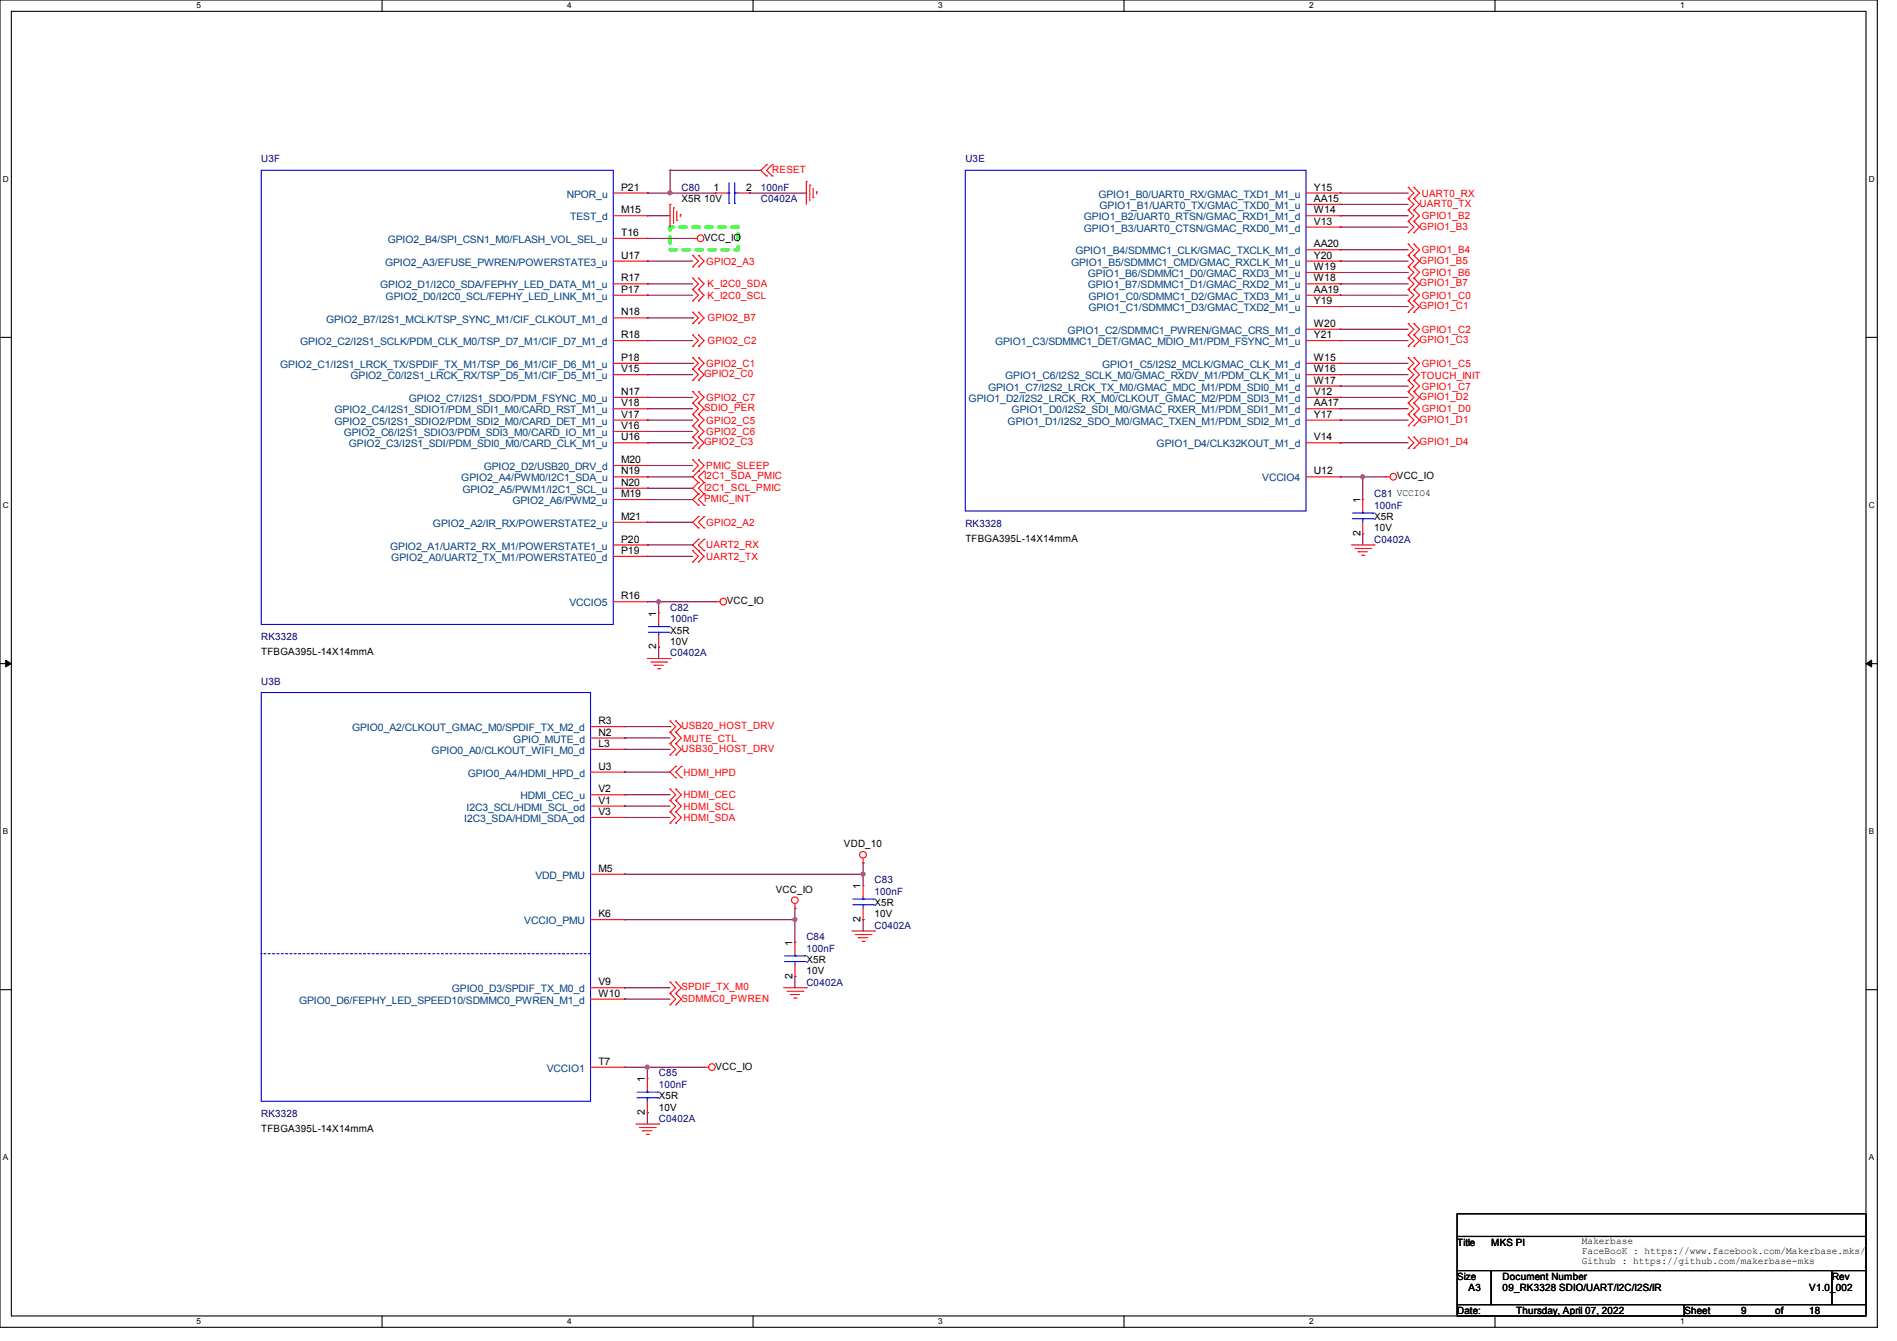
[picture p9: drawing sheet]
<svg xmlns="http://www.w3.org/2000/svg" width="297mm" height="210mm" viewBox="0 0 297 210" stroke-linecap="round" stroke-linejoin="round" font-family="sans-serif">
<defs><g id="words">
<g font-size="1.6" fill="#000080">
<text x="40.9" y="25.4">U3F</text>
<text x="106.7" y="29.9">C80</text>
<text x="119.1" y="29.9">100nF</text>
<text x="151.1" y="25.4">U3E</text>
<text x="119.1" y="31.7">C0402A</text>
<text x="215.2" y="77.9">C81 VCCIO4</text>
<text x="151.1" y="82.5">RK3328</text>
<text x="215.2" y="79.7">100nF</text>
<text x="215.2" y="85">C0402A</text>
<text x="104.9" y="95.7">C82</text>
<text x="40.9" y="100.3">RK3328</text>
<text x="104.9" y="97.5">100nF</text>
<text x="40.9" y="107.2">U3B</text>
<text x="104.9" y="102.8">C0402A</text>
<text x="136.9" y="138.3">C83</text>
<text x="136.9" y="140.1">100nF</text>
<text x="126.2" y="147.2">C84</text>
<text x="126.2" y="149">100nF</text>
<text x="136.9" y="145.5">C0402A</text>
<text x="126.2" y="154.3">C0402A</text>
<text x="103.1" y="168.6">C85</text>
<text x="103.1" y="170.3">100nF</text>
<text x="40.9" y="175">RK3328</text>
<text x="103.1" y="175.7">C0402A</text>
</g>
<g font-size="1.6">
<text x="97.2" y="29.8">P21</text>
<text x="111.7" y="29.8">1</text>
<text x="116.8" y="29.8">2</text>
<text x="205.7" y="29.8">Y15</text>
<text x="97.2" y="33.4">M15</text>
<text x="106.7" y="31.7">X5R 10V</text>
<text x="205.7" y="31.6">AA15</text>
<text x="205.7" y="33.4">W14</text>
<text x="205.7" y="35.2">V13</text>
<text x="97.2" y="40.5">U17</text>
<text x="97.2" y="37">T16</text>
<text x="110.2" y="37.7">VCC_IO</text>
<text x="205.7" y="38.7">AA20</text>
<text x="205.7" y="40.5">Y20</text>
<text x="97.2" y="44.1">R17</text>
<text x="97.2" y="45.8">P17</text>
<text x="205.7" y="42.3">W19</text>
<text x="205.7" y="44.1">W18</text>
<text x="205.7" y="45.8">AA19</text>
<text x="205.7" y="47.6">Y19</text>
<text x="97.2" y="53">R18</text>
<text x="97.2" y="49.4">N18</text>
<text x="205.7" y="51.2">W20</text>
<text x="205.7" y="53">Y21</text>
<text x="97.2" y="58.3">V15</text>
<text x="97.2" y="56.5">P18</text>
<text x="205.7" y="56.5">W15</text>
<text x="205.7" y="58.3">W16</text>
<text x="97.2" y="65.4">V17</text>
<text x="97.2" y="63.6">V18</text>
<text x="97.2" y="61.8">N17</text>
<text x="205.7" y="60.1">W17</text>
<text x="205.7" y="61.8">V12</text>
<text x="205.7" y="63.6">AA17</text>
<text x="205.7" y="65.4">Y17</text>
<text x="97.2" y="69">U16</text>
<text x="97.2" y="67.2">V16</text>
<text x="205.7" y="69">V14</text>
<text x="97.2" y="72.5">M20</text>
<text x="97.2" y="77.9">M19</text>
<text x="97.2" y="76.1">N20</text>
<text x="97.2" y="74.3">N19</text>
<text x="205.7" y="74.3">U12</text>
<text x="218.7" y="75.1">VCC_IO</text>
<text x="97.2" y="81.4">M21</text>
<text x="213" y="83.9" transform="rotate(-90 213 83.9)">2</text>
<text x="213" y="78.8" transform="rotate(-90 213 78.8)">1</text>
<text x="215.2" y="81.4">X5R</text>
<text x="215.2" y="83.2">10V</text>
<text x="97.2" y="85">P20</text>
<text x="97.2" y="86.7">P19</text>
<text x="151.1" y="84.8">TFBGA395L-14X14mmA</text>
<text x="97.2" y="93.9">R16</text>
<text x="113.8" y="94.6">VCC_IO</text>
<text x="102.7" y="101.7" transform="rotate(-90 102.7 101.7)">2</text>
<text x="102.7" y="96.6" transform="rotate(-90 102.7 96.6)">1</text>
<text x="104.9" y="99.2">X5R</text>
<text x="104.9" y="101">10V</text>
<text x="40.9" y="102.6">TFBGA395L-14X14mmA</text>
<text x="93.7" y="113.4">R3</text>
<text x="93.7" y="115.2">N2</text>
<text x="93.7" y="117">L3</text>
<text x="93.7" y="120.5">U3</text>
<text x="93.7" y="124.1">V2</text>
<text x="93.7" y="125.9">V1</text>
<text x="93.7" y="127.6">V3</text>
<text x="93.7" y="136.5">M5</text>
<text x="132.1" y="132.7">VDD_10</text>
<text x="93.7" y="143.6">K6</text>
<text x="121.5" y="139.8">VCC_IO</text>
<text x="134.7" y="139.2" transform="rotate(-90 134.7 139.2)">1</text>
<text x="136.9" y="141.9">X5R</text>
<text x="136.9" y="143.7">10V</text>
<text x="124.1" y="148.1" transform="rotate(-90 124.1 148.1)">1</text>
<text x="134.7" y="144.4" transform="rotate(-90 134.7 144.4)">2</text>
<text x="93.7" y="154.3">V9</text>
<text x="124.1" y="153.2" transform="rotate(-90 124.1 153.2)">2</text>
<text x="126.2" y="150.8">X5R</text>
<text x="126.2" y="152.6">10V</text>
<text x="93.7" y="156.1">W10</text>
<text x="93.7" y="166.8">T7</text>
<text x="112" y="167.5">VCC_IO</text>
<text x="101" y="169.5" transform="rotate(-90 101 169.5)">1</text>
<text x="103.1" y="172.1">X5R</text>
<text x="103.1" y="173.9">10V</text>
<text x="40.9" y="177.3">TFBGA395L-14X14mmA</text>
<text x="101" y="174.6" transform="rotate(-90 101 174.6)">2</text>
<text x="228.1" y="195.1">Title</text>
<text x="233.5" y="195.1">MKS PI</text>
<text x="247.7" y="194.9">Makerbase</text>
<text x="247.7" y="196.4">FaceBooK : https://www.facebook.com/Makerbase.mks/</text>
<text x="247.7" y="198">Github : https://github.com/makerbase-mks</text>
<text x="228.1" y="200.4">Size</text>
<text x="229.9" y="202.2">A3</text>
<text x="235.3" y="200.4">Document Number</text>
<text x="235.3" y="202.2">09_RK3328 SDIO/UART/I2C/I2S/IR</text>
<text x="283.3" y="202.2">V1.0_002</text>
<text x="286.8" y="200.4">Rev</text>
<text x="228.1" y="205.7">Date:</text>
<text x="237.4" y="205.7">Thursday, April 07, 2022</text>
<text x="263.7" y="205.7">Sheet</text>
<text x="272.6" y="205.7">9</text>
<text x="277.9" y="205.7">of</text>
<text x="283.3" y="205.7">18</text>
</g>
<g font-size="1.6" fill="#f00">
<text x="120.9" y="27.1">RESET</text>
<text x="222.3" y="32.4">UART0_TX</text>
<text x="222.3" y="35.9">GPIO1_B3</text>
<text x="222.6" y="30.8">UART0_RX</text>
<text x="222.6" y="34.3">GPIO1_B2</text>
<text x="110.6" y="41.4">GPIO2_A3</text>
<text x="222.3" y="41.3">GPIO1_B5</text>
<text x="222.6" y="39.7">GPIO1_B4</text>
<text x="110.8" y="45">K_I2C0_SDA</text>
<text x="110.8" y="46.8">K_I2C0_SCL</text>
<text x="222.3" y="44.8">GPIO1_B7</text>
<text x="222.6" y="43.2">GPIO1_B6</text>
<text x="222.6" y="46.8">GPIO1_C0</text>
<text x="110.8" y="53.9">GPIO2_C2</text>
<text x="110.8" y="50.3">GPIO2_B7</text>
<text x="222.3" y="48.4">GPIO1_C1</text>
<text x="222.3" y="53.7">GPIO1_C3</text>
<text x="222.6" y="52.1">GPIO1_C2</text>
<text x="110.2" y="59.1">GPIO2_C0</text>
<text x="110.6" y="57.4">GPIO2_C1</text>
<text x="222.4" y="59.4">TOUCH_INIT</text>
<text x="222.6" y="57.4">GPIO1_C5</text>
<text x="110.2" y="64.4">SDIO_PER</text>
<text x="110.6" y="62.8">GPIO2_C7</text>
<text x="222.3" y="62.6">GPIO1_D2</text>
<text x="222.6" y="61">GPIO1_C7</text>
<text x="222.6" y="64.6">GPIO1_D0</text>
<text x="110.2" y="69.7">GPIO2_C3</text>
<text x="110.6" y="66.3">GPIO2_C5</text>
<text x="110.6" y="68.1">GPIO2_C6</text>
<text x="222.3" y="66.2">GPIO1_D1</text>
<text x="222.3" y="69.7">GPIO1_D4</text>
<text x="110.2" y="76.8">I2C1_SCL_PMIC</text>
<text x="110.2" y="75.1">I2C1_SDA_PMIC</text>
<text x="110.6" y="73.4">PMIC_SLEEP</text>
<text x="110.2" y="78.6">PMIC_INT</text>
<text x="110.6" y="82.3">GPIO2_A2</text>
<text x="110.6" y="85.9">UART2_RX</text>
<text x="110.6" y="87.7">UART2_TX</text>
<text x="106.7" y="114.2">USB20_HOST_DRV</text>
<text x="106.7" y="117.7">USB30_HOST_DRV</text>
<text x="107" y="116.1">MUTE_CTL</text>
<text x="107" y="121.5">HDMI_HPD</text>
<text x="107" y="125">HDMI_CEC</text>
<text x="107" y="126.8">HDMI_SCL</text>
<text x="107" y="128.6">HDMI_SDA</text>
<text x="106.7" y="155.1">SPDIF_TX_M0</text>
<text x="106.7" y="156.8">SDMMC0_PWREN</text>
</g>
<g font-size="1.6" fill="#004080">
<text x="88.7" y="30.9">NPOR_u</text>
<text x="89.3" y="34.5">TEST_d</text>
<text x="169.7" y="34.5">GPIO1_B2/UART0_RTSN/GMAC_RXD1_M1_d</text>
<text x="172" y="30.9">GPIO1_B0/UART0_RX/GMAC_TXD1_M1_u</text>
<text x="172.1" y="32.7">GPIO1_B1/UART0_TX/GMAC_TXD0_M1_u</text>
<text x="60.3" y="41.6">GPIO2_A3/EFUSE_PWREN/POWERSTATE3_u</text>
<text x="60.7" y="38.1">GPIO2_B4/SPI_CSN1_M0/FLASH_VOL_SEL_u</text>
<text x="167.7" y="41.6">GPIO1_B5/SDMMC1_CMD/GMAC_RXCLK_M1_u</text>
<text x="168.4" y="39.8">GPIO1_B4/SDMMC1_CLK/GMAC_TXCLK_M1_d</text>
<text x="169.7" y="36.3">GPIO1_B3/UART0_CTSN/GMAC_RXD0_M1_d</text>
<text x="59.5" y="45.2">GPIO2_D1/I2C0_SDA/FEPHY_LED_DATA_M1_u</text>
<text x="60.4" y="46.9">GPIO2_D0/I2C0_SCL/FEPHY_LED_LINK_M1_u</text>
<text x="170.3" y="43.4">GPIO1_B6/SDMMC1_D0/GMAC_RXD3_M1_u</text>
<text x="170.3" y="45.2">GPIO1_B7/SDMMC1_D1/GMAC_RXD2_M1_u</text>
<text x="170.4" y="46.9">GPIO1_C0/SDMMC1_D2/GMAC_TXD3_M1_u</text>
<text x="51.1" y="50.5">GPIO2_B7/I2S1_MCLK/TSP_SYNC_M1/CIF_CLKOUT_M1_d</text>
<text x="167.1" y="52.3">GPIO1_C2/SDMMC1_PWREN/GMAC_CRS_M1_d</text>
<text x="170.4" y="48.7">GPIO1_C1/SDMMC1_D3/GMAC_TXD2_M1_u</text>
<text x="43.9" y="57.6">GPIO2_C1/I2S1_LRCK_TX/SPDIF_TX_M1/TSP_D6_M1/CIF_D6_M1_u</text>
<text x="47" y="54.1">GPIO2_C2/I2S1_SCLK/PDM_CLK_M0/TSP_D7_M1/CIF_D7_M1_d</text>
<text x="54.9" y="59.4">GPIO2_C0/I2S1_LRCK_RX/TSP_D5_M1/CIF_D5_M1_u</text>
<text x="155.8" y="54.1">GPIO1_C3/SDMMC1_DET/GMAC_MDIO_M1/PDM_FSYNC_M1_u</text>
<text x="157.4" y="59.4">GPIO1_C6/I2S2_SCLK_M0/GMAC_RXDV_M1/PDM_CLK_M1_u</text>
<text x="172.6" y="57.6">GPIO1_C5/I2S2_MCLK/GMAC_CLK_M1_d</text>
<text x="52.4" y="64.7">GPIO2_C4/I2S1_SDIO1/PDM_SDI1_M0/CARD_RST_M1_u</text>
<text x="64" y="63">GPIO2_C7/I2S1_SDO/PDM_FSYNC_M0_u</text>
<text x="151.7" y="63">GPIO1_D2/I2S2_LRCK_RX_M0/CLKOUT_GMAC_M2/PDM_SDI3_M1_d</text>
<text x="154.7" y="61.2">GPIO1_C7/I2S2_LRCK_TX_M0/GMAC_MDC_M1/PDM_SDI0_M1_d</text>
<text x="158.4" y="64.7">GPIO1_D0/I2S2_SDI_M0/GMAC_RXER_M1/PDM_SDI1_M1_d</text>
<text x="52.4" y="66.5">GPIO2_C5/I2S1_SDIO2/PDM_SDI2_M0/CARD_DET_M1_u</text>
<text x="53.8" y="68.3">GPIO2_C6/I2S1_SDIO3/PDM_SDI3_M0/CARD_IO_M1_u</text>
<text x="54.6" y="70.1">GPIO2_C3/I2S1_SDI/PDM_SDI0_M0/CARD_CLK_M1_u</text>
<text x="157.7" y="66.5">GPIO1_D1/I2S2_SDO_M0/GMAC_TXEN_M1/PDM_SDI2_M1_d</text>
<text x="181.1" y="70.1">GPIO1_D4/CLK32KOUT_M1_d</text>
<text x="72.2" y="75.4">GPIO2_A4/PWM0/I2C1_SDA_u</text>
<text x="72.4" y="77.2">GPIO2_A5/PWM1/I2C1_SCL_u</text>
<text x="75.7" y="73.6">GPIO2_D2/USB20_DRV_d</text>
<text x="197.6" y="75.4">VCCIO4</text>
<text x="67.8" y="82.5">GPIO2_A2/IR_RX/POWERSTATE2_u</text>
<text x="80.2" y="79">GPIO2_A6/PWM2_u</text>
<text x="61.1" y="86.1">GPIO2_A1/UART2_RX_M1/POWERSTATE1_u</text>
<text x="61.3" y="87.8">GPIO2_A0/UART2_TX_M1/POWERSTATE0_d</text>
<text x="89.2" y="95">VCCIO5</text>
<text x="55.1" y="114.5">GPIO0_A2/CLKOUT_GMAC_M0/SPDIF_TX_M2_d</text>
<text x="67.6" y="118.1">GPIO0_A0/CLKOUT_WIFI_M0_d</text>
<text x="80.4" y="116.3">GPIO_MUTE_d</text>
<text x="73.2" y="121.6">GPIO0_A4/HDMI_HPD_d</text>
<text x="81.5" y="125.2">HDMI_CEC_u</text>
<text x="72.7" y="128.7">I2C3_SDA/HDMI_SDA_od</text>
<text x="73" y="127">I2C3_SCL/HDMI_SCL_od</text>
<text x="83.8" y="137.6">VDD_PMU</text>
<text x="82.1" y="144.7">VCCIO_PMU</text>
<text x="70.7" y="155.4">GPIO0_D3/SPDIF_TX_M0_d</text>
<text x="46.8" y="157.2">GPIO0_D6/FEPHY_LED_SPEED10/SDMMC0_PWREN_M1_d</text>
<text x="85.6" y="167.9">VCCIO1</text>
</g>
<g font-size="1.3">
<text x="30.8" y="1.3">5</text>
<text x="88.8" y="1.3">4</text>
<text x="146.9" y="1.3">3</text>
<text x="205" y="1.3">2</text>
<text x="263.1" y="1.3">1</text>
<text x=".5" y="28.4">D</text>
<text x="292.6" y="28.4">D</text>
<text x=".5" y="79.5">C</text>
<text x="292.6" y="79.5">C</text>
<text x=".5" y="130.6">B</text>
<text x="292.6" y="130.6">B</text>
<text x=".5" y="181.7">A</text>
<text x="292.6" y="181.7">A</text>
<text x="30.8" y="207.4">5</text>
<text x="88.8" y="207.4">4</text>
<text x="146.9" y="207.4">3</text>
<text x="205" y="207.4">2</text>
<text x="263.1" y="207.4">1</text>
</g>
</g></defs>
<path d="M0 0h293.9v207.9h-293.9zM1.8 1.8h290.3v204.3h-290.3z" fill="none" stroke="#000" stroke-width=".17"/>
<g fill="#fff">
<path d="M30.8 .2h.7v1.4h-.7z"/>
<path d="M30.8 206.2h.7v1.4h-.7z"/>
</g>
<path d="M59.8 0v1.8M59.8 206.1v1.8" fill="none" stroke="#000" stroke-width=".17"/>
<g fill="#fff">
<path d="M88.8 .2h.7v1.4h-.7z"/>
<path d="M88.8 206.2h.7v1.4h-.7z"/>
</g>
<path d="M117.9 0v1.8M117.9 206.1v1.8" fill="none" stroke="#000" stroke-width=".17"/>
<g fill="#fff">
<path d="M146.9 .2h.7v1.4h-.7z"/>
<path d="M146.9 206.2h.7v1.4h-.7z"/>
</g>
<path d="M176 0v1.8M176 206.1v1.8" fill="none" stroke="#000" stroke-width=".17"/>
<g fill="#fff">
<path d="M205 .2h.7v1.4h-.7z"/>
<path d="M205 206.2h.7v1.4h-.7z"/>
</g>
<path d="M234.1 0v1.8M234.1 206.1v1.8" fill="none" stroke="#000" stroke-width=".17"/>
<g fill="#fff">
<path d="M263.1 .2h.6v1.4h-.6z"/>
<path d="M263.1 206.2h.6v1.4h-.6z"/>
<path d="M.5 27.3h.9v1.4h-.9z"/>
<path d="M292.6 27.3h.9v1.4h-.9z"/>
<path d="M.5 78.4h.9v1.4h-.9z"/>
<path d="M292.6 78.4h.9v1.4h-.9z"/>
</g>
<path d="M0 52.8h1.8M292.1 52.8h1.8" fill="none" stroke="#000" stroke-width=".17"/>
<g fill="#fff">
<path d="M.5 129.5h.8v1.4h-.8z"/>
<path d="M292.6 129.5h.8v1.4h-.8z"/>
</g>
<path d="M0 103.9h1.8M292.1 103.9h1.8" fill="none" stroke="#000" stroke-width=".17"/>
<path d="M.9 103.4l.9 .5-.9 .5zM292.1 103.9l.9-.5v1z" fill="#000" stroke="#000" stroke-width=".16"/>
<g fill="#fff">
<path d="M.5 180.5h.8v1.4h-.8z"/>
<path d="M292.6 180.5h.8v1.4h-.8z"/>
</g>
<path d="M0 155h1.8M292.1 155h1.8M228.1 190.1h64v3.5h-64zM228.1 193.6h64v5.4h-64zM228.1 199h5.4v5.3h-5.4zM233.5 199h53.3v5.3h-53.3zM286.8 199h5.3v5.3h-5.3zM228.1 204.3h35.6v1.8h-35.6zM263.7 204.3h28.4v1.8h-28.4z" fill="none" stroke="#000" stroke-width=".17"/>
<path d="M104.9 35.6h10.7v3.5h-10.7z" fill="none" stroke="#0f0" stroke-width=".51" stroke-dasharray="1 1"/>
<g fill="none" stroke="#f00" stroke-width=".17">
<path d="M96 37.3h5.3M96 30.2h5.3M96 33.8h5.3M101.3 37.3h.1M101.3 30.2h.1M101.3 33.8h.1M104.9 32h.1M104.9 32v3.6M105.5 32.6h.1M105.5 32.6v2.4M106 34.5h.1M106 33.1v1.4"/>
<path d="M106.5 33.6h.1M106.5 33.6v.4M108.5 37.3h.1M108.5 37.3h.7M112 30.2h.1M112 30.2h1.8M115.6 30.2h1.7M117.3 30.2h.1M120 25.8h.1M120 27.6h.1M120 25.8l-.9 .9 .9 .9M120.9 27.6h.1"/>
<path d="M120.9 25.8h.1M120.9 25.8l-.9 .9 .9 .9M126.2 28.4h.1M126.2 28.4v3.6M126.8 29h.1M126.8 29v2.5M127.3 30.9h.1M127.3 29.5v1.4M127.8 30.1h.1M127.8 30.1v.3M204.5 30.2h5.3M204.5 33.8h5.3"/>
<path d="M204.5 32h5.3M204.5 35.6h5.3M204.5 39.1h5.3M209.8 30.2h.1M209.8 32h.1M209.8 33.8h.1M209.8 35.6h.1M209.8 39.1h.1M220.5 31.1h.1M220.5 29.3h.1M220.5 32.9h.1M220.5 34.7h.1"/>
<path d="M220.5 36.4h.1M220.5 38.2h.1M220.5 38.2l.9 .9-.9 .9M220.5 29.3l.9 .9-.9 .9M220.5 31.1l.9 .9-.9 .9M220.5 32.9l.9 .9-.9 .9M220.5 34.7l.9 .9-.9 .8M221.4 31.1h.1M221.4 29.3h.1M221.4 32.9h.1M221.4 34.7h.1M221.4 36.4h.1"/>
<path d="M221.4 38.2h.1M221.4 38.2l.8 .9-.8 .9M221.4 29.3l.8 .9-.8 .9M221.4 31.1l.8 .9-.8 .9M221.4 32.9l.8 .9-.8 .9M221.4 34.7l.8 .9-.8 .8M96 44.4h5.3M96 46.2h5.3M96 40.9h5.3M96 53.3h5.3M96 58.7h5.3M96 56.9h5.3"/>
<path d="M96 49.8h5.3M101.3 44.4h.1M101.3 46.2h.1M101.3 40.9h.1M101.3 53.3h.1M101.3 58.7h.1M101.3 56.9h.1M101.3 49.8h.1M108.5 52.5h.1M108.5 54.2h.1M108.5 48.9h.1M108.5 50.7h.1"/>
<path d="M108.5 43.6h.1M108.5 45.3h.1M108.5 47.1h.1M108.5 59.6h.1M108.5 57.8h.1M108.5 56h.1M108.5 41.8h.1M108.5 40h.1M108.5 52.5l.8 .8-.8 .9M108.5 48.9l.8 .9-.8 .9M108.5 43.6l.8 .8-.8 .9M108.5 45.3l.8 .9-.8 .9"/>
<path d="M108.5 57.8l.8 .9-.8 .9M108.5 56l.8 .9-.8 .9M108.5 40l.8 .9-.8 .9M109.3 52.5h.1M109.3 54.2h.1M109.3 48.9h.1M109.3 50.7h.1M109.3 43.6h.1M109.3 45.3h.1M109.3 47.1h.1M109.3 59.6h.1M109.3 57.8h.1"/>
<path d="M109.3 56h.1M109.3 41.8h.1M109.3 40h.1M109.3 52.5l.9 .8-.9 .9M109.3 48.9l.9 .9-.9 .9M109.3 43.6l.9 .8-.9 .9M109.3 45.3l.9 .9-.9 .9M109.3 57.8l.9 .9-.9 .9M109.3 56l.9 .9-.9 .9M109.3 40l.9 .9-.9 .9M204.5 44.4h5.3M204.5 46.2h5.3"/>
<path d="M204.5 40.9h5.3M204.5 53.3h5.3M204.5 58.7h5.3M204.5 56.9h5.3M204.5 42.7h5.3M204.5 48h5.3M204.5 51.6h5.3M209.8 40.9h.1M209.8 42.7h.1M209.8 44.4h.1M209.8 46.2h.1M209.8 48h.1"/>
<path d="M209.8 51.6h.1M209.8 53.3h.1M209.8 56.9h.1M209.8 58.7h.1M220.5 40h.1M220.5 41.8h.1M220.5 43.6h.1M220.5 45.3h.1M220.5 47.1h.1M220.5 48.9h.1M220.5 52.5h.1M220.5 50.7h.1"/>
<path d="M220.5 54.2h.1M220.5 57.8h.1M220.5 56h.1M220.5 59.6h.1M220.5 40l.9 .9-.9 .9M220.5 41.8l.9 .9-.9 .9M220.5 43.6l.9 .8-.9 .9M220.5 45.3l.9 .9-.9 .9M220.5 47.1l.9 .9-.9 .9M220.5 50.7l.9 .9-.9 .9M220.5 52.5l.9 .8-.9 .9M220.5 56l.9 .9-.9 .9"/>
<path d="M220.5 59.6l.9 .9-.9 .8M220.5 57.8l.9 .9-.9 .9M221.4 40h.1M221.4 41.8h.1M221.4 43.6h.1M221.4 45.3h.1M221.4 47.1h.1M221.4 48.9h.1M221.4 52.5h.1M221.4 50.7h.1M221.4 54.2h.1M221.4 57.8h.1"/>
<path d="M221.4 56h.1M221.4 59.6h.1M221.4 40l.8 .9-.8 .9M221.4 41.8l.8 .9-.8 .9M221.4 43.6l.8 .8-.8 .9M221.4 45.3l.8 .9-.8 .9M221.4 47.1l.8 .9-.8 .9M221.4 50.7l.8 .9-.8 .9M221.4 52.5l.8 .8-.8 .9M221.4 56l.8 .9-.8 .9M221.4 59.6l.8 .9-.8 .8M221.4 57.8l.8 .9-.8 .9"/>
<path d="M96 74.7h5.3M96 72.9h5.3M96 69.3h5.3M96 67.6h5.3M96 65.8h5.3M96 64h5.3M96 62.2h5.3M96 78.2h5.3M96 76.5h5.3M101.3 72.9h.1M101.3 69.3h.1M101.3 67.6h.1"/>
<path d="M101.3 65.8h.1M101.3 64h.1M101.3 62.2h.1M101.3 78.2h.1M101.3 76.5h.1M101.3 74.7h.1M108.5 73.8h.1M108.5 72h.1M108.5 63.1h.1M108.5 61.3h.1M108.5 66.7h.1M108.5 64.9h.1"/>
<path d="M108.5 70.2h.1M108.5 68.5h.1M108.5 72l.8 .9-.8 .9M108.5 61.3l.8 .9-.8 .9M108.5 64.9l.8 .9-.8 .9M108.5 68.5l.8 .8-.8 .9M108.5 66.7l.8 .9-.8 .9M108.5 63.1l.8 .9-.8 .9M109.3 73.8h.1M109.3 72h.1M109.3 77.3h.1M109.3 79.1h.1"/>
<path d="M109.3 75.6h.1M109.3 63.1h.1M109.3 61.3h.1M109.3 66.7h.1M109.3 64.9h.1M109.3 70.2h.1M109.3 68.5h.1M109.3 72l.9 .9-1.7 1.8 .8 .9M109.3 77.3l-.8 .9 .8 .9M109.3 75.6l-.8 .9 .8 .8M109.3 61.3l.9 .9-.9 .9M109.3 64.9l.9 .9-.9 .9"/>
<path d="M109.3 68.5l.9 .8-.9 .9M109.3 66.7l.9 .9-.9 .9M109.3 63.1l.9 .9-.9 .9M110.2 79.1h.1M110.2 77.3h.1M110.2 75.6h.1M110.2 73.8h.1M110.2 77.3l-.9 .9 .9 .9M110.2 75.6l-.9 .9 .9 .8M110.2 73.8l-.9 .9 .9 .9M204.5 74.7h5.3M204.5 69.3h5.3"/>
<path d="M204.5 65.8h5.3M204.5 64h5.3M204.5 62.2h5.3M204.5 60.5h5.3M209.8 60.5h.1M209.8 62.2h.1M209.8 64h.1M209.8 65.8h.1M209.8 69.3h.1M209.8 74.7h.1M213.4 78.2h.1M213.4 78.2v1.8"/>
<path d="M216.9 74.7h.1M216.9 74.7h.7M220.5 61.3h.1M220.5 63.1h.1M220.5 64.9h.1M220.5 66.7h.1M220.5 70.2h.1M220.5 68.5h.1M220.5 61.3l.9 .9-.9 .9M220.5 63.1l.9 .9-.9 .9M220.5 64.9l.9 .9-.9 .9M220.5 68.5l.9 .8-.9 .9"/>
<path d="M221.4 61.3h.1M221.4 63.1h.1M221.4 64.9h.1M221.4 66.7h.1M221.4 70.2h.1M221.4 68.5h.1M221.4 61.3l.8 .9-.8 .9M221.4 63.1l.8 .9-.8 .9M221.4 64.9l.8 .9-.8 .9M221.4 68.5l.8 .8-.8 .9M96 85.3h5.3M96 94.2h5.3"/>
<path d="M96 81.8h5.3M96 87.1h5.3M101.3 81.8h.1M101.3 85.3h.1M101.3 87.1h.1M101.3 94.2h.1M103.1 96h.1M103.1 96v1.8M103.1 99.6v1.7M108.5 88h.1M108.5 86.2h.1M108.5 86.2l.8 .9-.8 .9"/>
<path d="M109.3 84.5h.1M109.3 86.2h.1M109.3 88h.1M109.3 80.9h.1M109.3 82.7h.1M109.3 84.5l-.8 .8 1.7 1.8-.9 .9M109.3 80.9l-.8 .9 .8 .9M110.2 86.2h.1M110.2 84.5h.1M110.2 82.7h.1M110.2 80.9h.1M110.2 84.5l-.9 .8 .9 .9"/>
<path d="M110.2 80.9l-.9 .9 .9 .9M112 94.2h.1M112 94.2h.7M211.6 85.3h3.5M212.1 85.9h2.5M212.6 86.4h.1M212.6 86.4h1.5M213.2 87h.3M213.4 83.6h.1M213.4 81.8v1.8M213.5 87h.1M214.6 85.9h.1"/>
<path d="M215.1 85.3h.1M92.5 113.8h5.3M92.5 115.6h5.3M92.5 117.3h5.3M97.8 113.8h.1M97.8 115.6h.1M97.8 117.3h.1M101.3 103.1h3.6M101.9 103.7h2.5M102.4 104.2h.1M102.4 104.2h1.4M103 104.7h.3"/>
<path d="M103.1 101.3h.1M103.3 104.7h.1M104.4 103.7h.1M104.9 103.1h.1M104.9 116.5h.1M104.9 114.7h.1M104.9 112.9h.1M104.9 118.2h.1M104.9 114.7l.9 .9-.9 .9M104.9 112.9l.9 .9-.9 .9M104.9 116.5l.9 .8-.9 .9M105.8 116.5h.1"/>
<path d="M105.8 114.7h.1M105.8 112.9h.1M105.8 118.2h.1M105.8 114.7l.9 .9-.9 .9M105.8 112.9l.9 .9-.9 .9M105.8 116.5l.9 .8-.9 .9M92.5 120.9h5.3M92.5 124.5h5.3M92.5 126.2h5.3M92.5 128h5.3M92.5 136.9h5.3M97.8 120.9h.1"/>
<path d="M97.8 124.5h.1M97.8 126.2h.1M97.8 128h.1M97.8 136.9h.1M104.9 127.1h.1M104.9 125.3h.1M104.9 128.9h.1M104.9 123.6h.1M104.9 125.3l.9 .9-.9 .9M104.9 127.1l.9 .9-.9 .9M104.9 123.6l.9 .9-.9 .8M105.8 127.1h.1"/>
<path d="M105.8 125.3h.1M105.8 128.9h.1M105.8 120h.1M105.8 121.8h.1M105.8 123.6h.1M105.8 125.3l.9 .9-.9 .9M105.8 127.1l.9 .9-.9 .9M105.8 120l-.9 .9 .9 .9M105.8 123.6l.9 .9-.9 .8M106.7 121.8h.1M106.7 120h.1M106.7 120l-.9 .9 .9 .9"/>
<path d="M135.1 135.1h.1M135.1 138.7h.1M135.1 134.4v.7M135.1 138.7v1.8M92.5 154.7h5.3M92.5 144h5.3M92.5 156.5h5.3M97.8 144h.1M97.8 154.7h.1M97.8 156.5h.1M104.9 157.4h.1M104.9 155.6h.1"/>
<path d="M104.9 153.8h.1M104.9 155.6l.9 .9-.9 .9M104.9 153.8l.9 .9-.9 .9M105.8 157.4h.1M105.8 155.6h.1M105.8 153.8h.1M105.8 155.6l.9 .9-.9 .9M105.8 153.8l.9 .9-.9 .9M122.7 154.7h3.5M123.2 155.2h2.5M123.7 155.7h.1M123.7 155.7h1.5"/>
<path d="M124.3 156.3h.3M124.5 142.2h.1M124.5 147.6h.1M124.5 152.9h.1M124.5 141.5v.7M124.5 147.6v1.8M124.5 151.1v1.8M124.6 156.3h.1M125.7 155.2h.1M126.2 154.7h.1M133.3 145.8h3.6M133.9 146.3h2.5"/>
<path d="M134.4 146.9h.1M134.4 146.9h1.4M135 147.4h.3M135.1 144h.1M135.1 142.2v1.8M135.3 147.4h.1M136.4 146.3h.1M136.9 145.8h.1M92.5 167.1h5.3M97.8 167.1h.1M99.6 176h3.5M100.1 176.6h2.5"/>
<path d="M100.6 177.1h.1M100.6 177.1h1.5M101.2 177.6h.3M101.3 168.9h.1M101.3 174.2h.1M101.3 168.9v1.8M101.3 172.5v1.7M101.5 177.6h.1M102.6 176.6h.1M103.1 176h.1M110.2 167.1h.1M110.2 167.1h.8"/>
<circle cx="109.7" cy="37.3" r=".52"/>
<circle cx="218.1" cy="74.7" r=".52"/>
<circle cx="113.2" cy="94.2" r=".52"/>
<circle cx="135.1" cy="133.9" r=".52"/>
<circle cx="124.4" cy="141" r=".52"/>
<circle cx="111.5" cy="167.1" r=".52"/>
</g>
<g fill="none" stroke="#00f" stroke-width=".17">
<path d="M40.9 26.7h55.1v71.1h-55.1zM113.8 30.2h.3M114.1 30.2h.1M114.1 31.8h.1M114.1 28.6v3.2M115 31.8h.1M115 30.2h.1M115 30.2h.6M115 28.6v3.2M151.1 26.7h53.4v53.3h-53.4zM101.5 99h3.2M101.5 98.1h3.2"/>
<path d="M103.1 98.1h.1M103.1 99h.1M103.1 97.8v.3M103.1 99v.6M104.7 99h.1M104.7 98.1h.1M211.8 81.2h3.2M211.8 80.3h3.2M213.4 80.3h.1M213.4 81.2h.1M213.4 80v.3M213.4 81.2v.6"/>
<path d="M215 81.2h.1M215 80.3h.1M40.9 108.5h51.6v64h-51.6zM122.9 150.6h3.2M122.9 149.7h3.2M124.5 149.7h.1M124.5 150.6h.1M124.5 149.4v.3M124.5 150.6v.5M126.1 150.6h.1M126.1 149.7h.1M133.5 141.7h3.2"/>
<path d="M133.5 140.8h3.2M135.1 140.8h.1M135.1 141.7h.1M135.1 140.5v.3M135.1 141.7v.5M136.7 141.7h.1M136.7 140.8h.1M99.7 171.9h3.3M99.7 171h3.3M101.3 171h.1M101.3 171.9h.1M101.3 170.7v.3"/>
<path d="M101.3 171.9v.6M103 171.9h.1M103 171h.1"/>
</g>
<path d="M40.9 149.4h.1M92.5 149.4h-51.6" fill="none" stroke="#00f" stroke-width=".17" stroke-dasharray=".3 .3"/>
<g fill="none" stroke="#800040" stroke-width=".17">
<path d="M101.3 33.8h.1M101.3 30.2h.1M101.3 37.3h.1M101.3 30.2h10.7M101.3 33.8h3.6M101.3 37.3h7.2M104.9 30.2h.1M104.9 26.7h.1M104.9 26.7v3.5M104.9 26.7h14.2M117.3 30.2h.1M117.3 30.2h8.9"/>
<path d="M209.8 30.2h.1M209.8 35.6h.1M209.8 33.8h.1M209.8 32h.1M209.8 39.1h.1M209.8 30.2h10.7M209.8 33.8h10.7M209.8 35.6h10.7M209.8 32h10.7M209.8 39.1h10.7M101.3 53.3h.1M101.3 44.4h.1"/>
<path d="M101.3 46.2h.1M101.3 58.7h.1M101.3 40.9h.1M101.3 53.3h7.2M101.3 44.4h7.2M101.3 46.2h7.2M101.3 40.9h7.2M101.3 56.9h7.2M101.3 58.7h7.2M101.3 49.8h7.2M108.5 49.8h.1M108.5 56.9h.1"/>
<path d="M209.8 40.9h.1M209.8 42.7h.1M209.8 44.4h.1M209.8 46.2h.1M209.8 48h.1M209.8 51.6h.1M209.8 53.3h.1M209.8 56.9h.1M209.8 58.7h.1M209.8 53.3h10.7M209.8 44.4h10.7M209.8 46.2h10.7"/>
<path d="M209.8 40.9h10.7M209.8 42.7h10.7M209.8 48h10.7M209.8 51.6h10.7M209.8 56.9h10.7M209.8 58.7h10.7M101.3 74.7h.1M101.3 76.5h.1M101.3 72.9h.1M101.3 78.2h.1M101.3 62.2h.1M101.3 64h.1"/>
<path d="M101.3 65.8h.1M101.3 69.3h.1M101.3 67.6h.1M101.3 74.7h7.2M101.3 76.5h7.2M101.3 72.9h7.2M101.3 78.2h7.2M101.3 62.2h7.2M101.3 64h7.2M101.3 65.8h7.2M101.3 69.3h7.2M101.3 67.6h7.2"/>
<path d="M209.8 74.7h.1M209.8 60.5h.1M209.8 62.2h.1M209.8 64h.1M209.8 65.8h.1M209.8 69.3h.1M209.8 74.7h7.1M209.8 60.5h10.7M209.8 62.2h10.7M209.8 64h10.7M209.8 65.8h10.7M209.8 69.3h10.7"/>
<path d="M213.4 74.7h.1M213.4 74.7v3.5M101.3 85.3h.1M101.3 87.1h.1M101.3 81.8h.1M101.3 94.2h.1M101.3 85.3h7.2M101.3 87.1h7.2M101.3 81.8h7.2M101.3 94.2h10.7M103.1 94.2h.1M103.1 94.2v1.8"/>
<path d="M213.4 83.6h.1M213.4 83.6v1.7M97.8 115.6h.1M97.8 117.3h.1M97.8 115.6h7.1M97.8 117.3h7.1M97.8 113.8h7.1M103.1 101.3h.1M103.1 101.3v1.8M104.9 113.8h.1M97.8 136.9h.1M97.8 124.5h.1"/>
<path d="M97.8 120.9h.1M97.8 128h.1M97.8 126.2h.1M97.8 136.9h37.3M97.8 124.5h7.1M97.8 120.9h7.1M97.8 128h7.1M97.8 126.2h7.1M135.1 136.9h.1M135.1 135.1h.1M135.1 135.1v3.6M97.8 144h.1"/>
<path d="M97.8 156.5h.1M97.8 154.7h.1M97.8 144h26.7M97.8 156.5h7.1M97.8 154.7h7.1M124.5 152.9h.1M124.5 142.2h.1M124.5 144h.1M124.5 142.2v5.4M124.5 152.9v1.8M135.1 144h.1M135.1 144v1.8"/>
<path d="M97.8 167.1h.1M97.8 167.1h12.4M101.3 174.2h.1M101.3 167.1h.1M101.3 167.1v1.8M101.3 174.2v1.8"/>
</g>
<g fill="#f0f" stroke="#f0f" stroke-width=".17">
<circle cx="104.9" cy="30.2" r=".32"/>
<circle cx="103.1" cy="94.2" r=".32"/>
<circle cx="213.3" cy="74.7" r=".32"/>
<circle cx="135.1" cy="136.9" r=".32"/>
<circle cx="124.4" cy="144" r=".32"/>
<circle cx="101.3" cy="167.1" r=".32"/>
</g>
<use href="#words"/>
</svg>
